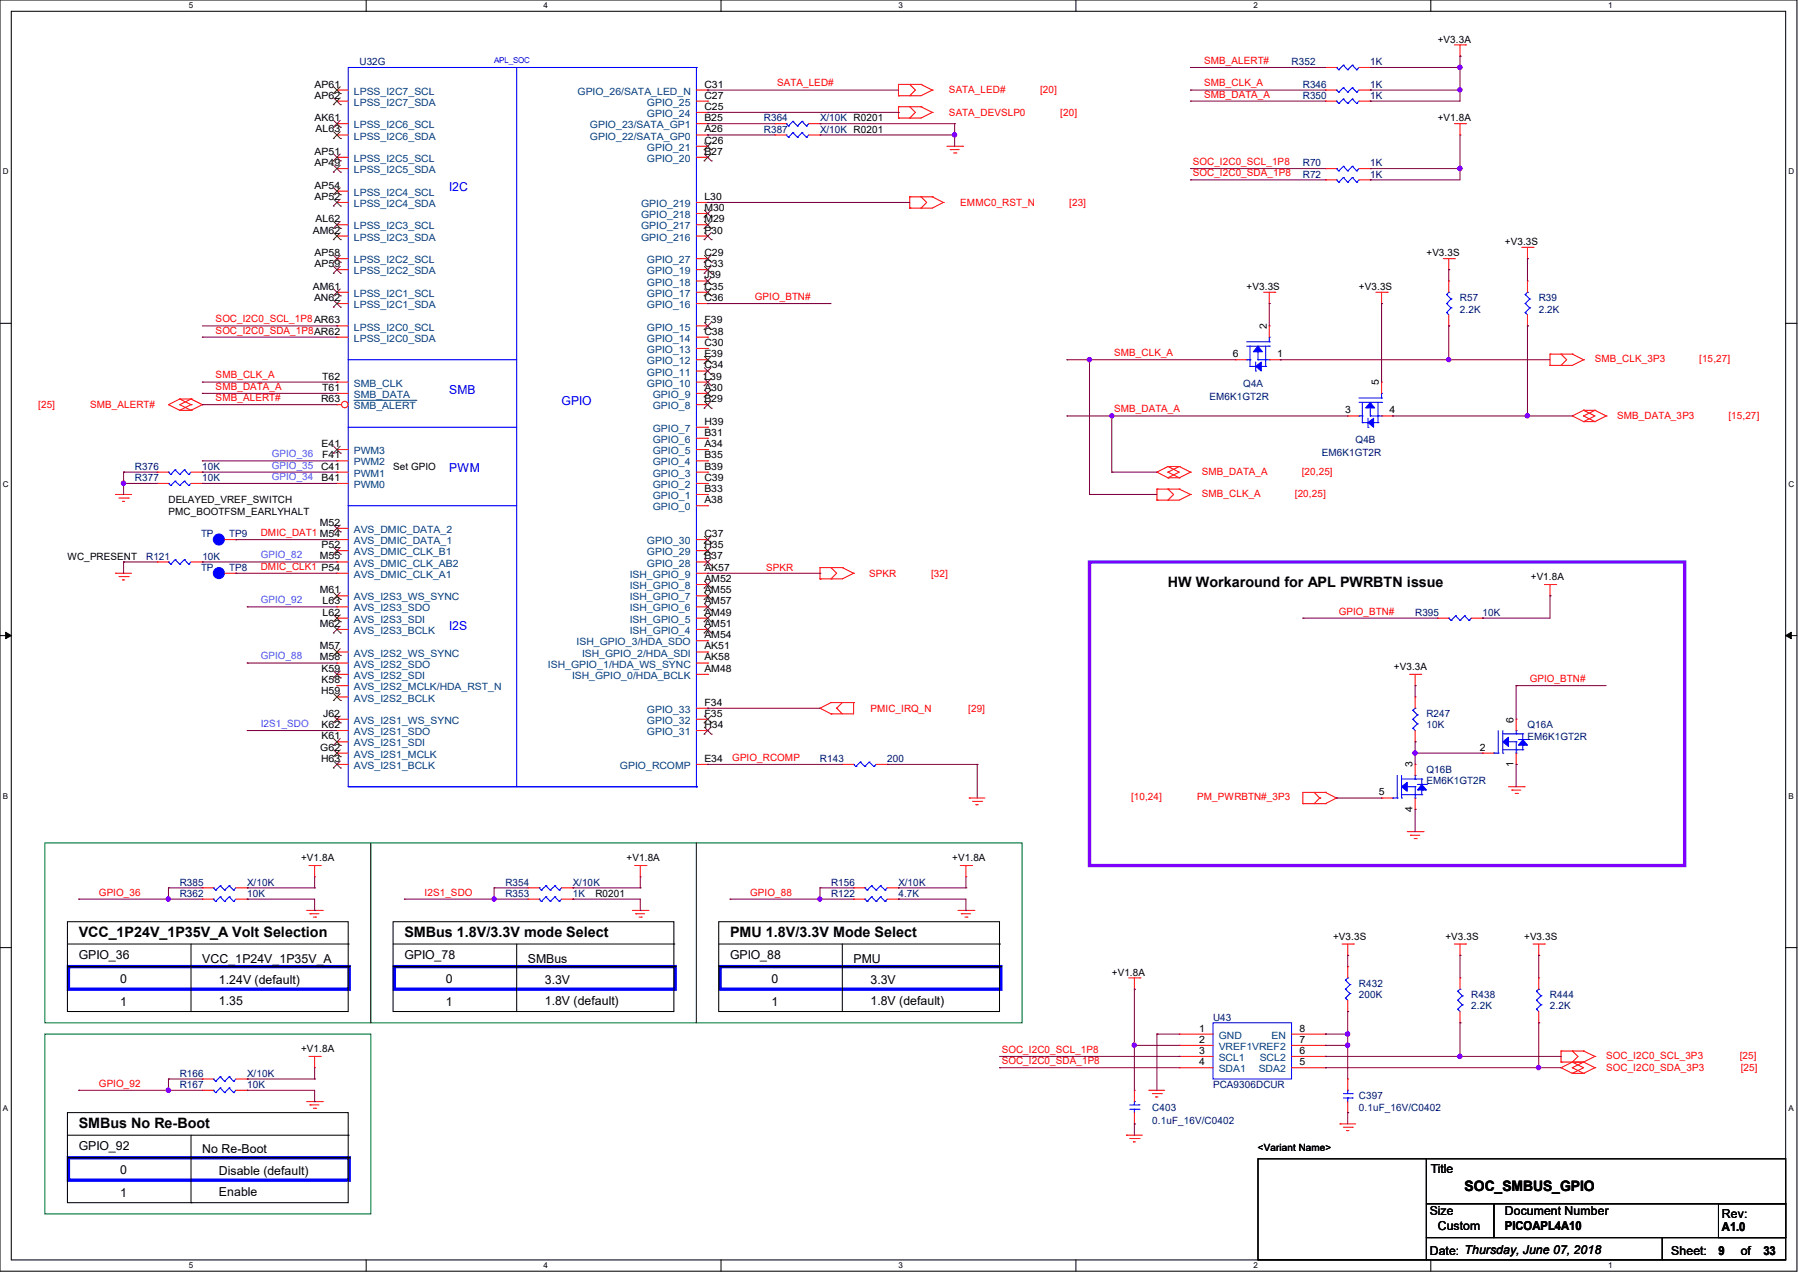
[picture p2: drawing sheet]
<svg xmlns="http://www.w3.org/2000/svg" width="297mm" height="210mm" viewBox="0 0 297 210" stroke-linecap="round" stroke-linejoin="round" font-family="sans-serif">
<defs><g id="words">
<g font-size="2.4">
<text x="192.8" y="96.8">HW Workaround for APL PWRBTN issue</text>
<text x="13" y="154.6">VCC_1P24V_1P35V_A Volt Selection</text>
<text x="66.8" y="154.6">SMBus 1.8V/3.3V mode Select</text>
<text x="120.5" y="154.6">PMU 1.8V/3.3V Mode Select</text>
<text x="13" y="186.1">SMBus No Re-Boot</text>
<text x="241.8" y="196.5">SOC_SMBUS_GPIO</text>
</g>
<g font-size="2" fill="#00f">
<text x="74.2" y="31.6">I2C</text>
<text x="74.2" y="64.9">SMB</text>
<text x="92.7" y="66.8">GPIO</text>
<text x="74.2" y="77.9">PWM</text>
<text x="74.2" y="103.9">I2S</text>
</g>
<g font-size="2">
<text x="13" y="158.2">GPIO_36</text>
<text x="33.4" y="158.8">VCC_1P24V_1P35V_A</text>
<text x="66.8" y="158.2">GPIO_78</text>
<text x="87.2" y="158.8">SMBus</text>
<text x="120.5" y="158.2">GPIO_88</text>
<text x="140.9" y="158.8">PMU</text>
<text x="19.9" y="166">1</text>
<text x="19.9" y="162.1">0</text>
<text x="36.2" y="165.8">1.35</text>
<text x="36.2" y="162.3">1.24V (default)</text>
<text x="73.6" y="166">1</text>
<text x="73.6" y="162.1">0</text>
<text x="90" y="165.8">1.8V (default)</text>
<text x="90" y="162.3">3.3V</text>
<text x="127.4" y="166">1</text>
<text x="127.4" y="162.1">0</text>
<text x="143.7" y="165.8">1.8V (default)</text>
<text x="143.7" y="162.3">3.3V</text>
<text x="13" y="189.7">GPIO_92</text>
<text x="33.4" y="190.3">No Re-Boot</text>
<text x="19.9" y="197.5">1</text>
<text x="19.9" y="193.6">0</text>
<text x="36.2" y="197.4">Enable</text>
<text x="36.2" y="193.8">Disable (default)</text>
<text x="236.2" y="193.5">Title</text>
<text x="236" y="200.5">Size</text>
<text x="237.4" y="202.9">Custom</text>
<text x="248.5" y="200.5">Document Number</text>
<text x="248.5" y="202.9">PICOAPL4A10</text>
<text x="284.3" y="200.9">Rev:</text>
<text x="284.3" y="203.1">A1.0</text>
<text x="236" y="207">Date: Thursday, June 07, 2018</text>
<text x="275.9" y="207">Sheet:</text>
<text x="283.7" y="207">9</text>
<text x="287.4" y="207">of</text>
<text x="291.1" y="207">33</text>
</g>
<g font-size="1.7" fill="#000080">
<text x="59.4" y="10.8">U32G</text>
<text x="213.2" y="10.8">R352</text>
<text x="226.2" y="10.8">1K</text>
<text x="215.1" y="16.3">R350</text>
<text x="215.1" y="14.5">R346</text>
<text x="226.2" y="16.3">1K</text>
<text x="226.2" y="14.5">1K</text>
<text x="126.1" y="20">R364</text>
<text x="126.1" y="21.9">R387</text>
<text x="135.4" y="20">X/10K R0201</text>
<text x="135.4" y="21.9">X/10K R0201</text>
<text x="215.1" y="27.4">R70</text>
<text x="215.1" y="29.3">R72</text>
<text x="226.2" y="27.4">1K</text>
<text x="226.2" y="29.3">1K</text>
<text x="241" y="49.7">R57</text>
<text x="241" y="51.6">2.2K</text>
<text x="254" y="49.7">R39</text>
<text x="254" y="51.6">2.2K</text>
<text x="199.7" y="66">EM6K1GT2R</text>
<text x="205.3" y="63.8">Q4A</text>
<text x="22.3" y="77.5">R376</text>
<text x="33.4" y="77.5">10K</text>
<text x="218.2" y="75.3">EM6K1GT2R</text>
<text x="223.8" y="73.1">Q4B</text>
<text x="22.3" y="79.4">R377</text>
<text x="33.4" y="79.4">10K</text>
<text x="33.2" y="88.6">TP</text>
<text x="37.8" y="88.6">TP9</text>
<text x="24.1" y="92.3">R121</text>
<text x="33.2" y="94.2">TP</text>
<text x="33.4" y="92.3">10K</text>
<text x="37.8" y="94.2">TP8</text>
<text x="233.6" y="101.6">R395</text>
<text x="244.8" y="101.6">10K</text>
<text x="235.5" y="118.3">R247</text>
<text x="135.4" y="125.7">R143</text>
<text x="146.5" y="125.7">200</text>
<text x="235.5" y="120.1">10K</text>
<text x="252.2" y="120.1">Q16A</text>
<text x="252.2" y="122">EM6K1GT2R</text>
<text x="235.5" y="127.6">Q16B</text>
<text x="235.5" y="129.4">EM6K1GT2R</text>
<text x="29.7" y="148">R362</text>
<text x="29.7" y="146.1">R385</text>
<text x="40.8" y="148">10K</text>
<text x="40.8" y="146.1">X/10K</text>
<text x="83.4" y="148">R353</text>
<text x="83.4" y="146.1">R354</text>
<text x="94.6" y="148">1K</text>
<text x="94.6" y="146.1">X/10K</text>
<text x="137.2" y="148">R122</text>
<text x="137.2" y="146.1">R156</text>
<text x="148.3" y="148">4.7K</text>
<text x="148.3" y="146.1">X/10K</text>
<text x="224.4" y="162.8">R432</text>
<text x="224.4" y="164.7">200K</text>
<text x="242.9" y="164.7">R438</text>
<text x="242.9" y="166.5">2.2K</text>
<text x="255.9" y="164.7">R444</text>
<text x="255.9" y="166.5">2.2K</text>
<text x="200.3" y="168.4">U43</text>
<text x="29.7" y="177.6">R166</text>
<text x="29.7" y="179.5">R167</text>
<text x="40.8" y="177.6">X/10K</text>
<text x="40.8" y="179.5">10K</text>
<text x="200.3" y="179.5">PCA9306DCUR</text>
<text x="190.2" y="183.2">C403</text>
<text x="190.2" y="185.4">0.1uF_16V/C0402</text>
<text x="224.4" y="181.4">C397</text>
<text x="224.4" y="183.2">0.1uF_16V/C0402</text>
</g>
<g font-size="1.7" fill="#f00">
<text x="198.8" y="10.5">SMB_ALERT#</text>
<text x="128.3" y="14.3">SATA_LED#</text>
<text x="156.7" y="15.4">SATA_LED#</text>
<text x="171.7" y="15.4">[20]</text>
<text x="198.8" y="14.3">SMB_CLK_A</text>
<text x="198.8" y="16.1">SMB_DATA_A</text>
<text x="156.7" y="19.1">SATA_DEVSLP0</text>
<text x="175" y="19.1">[20]</text>
<text x="196.9" y="27.2">SOC_I2C0_SCL_1P8</text>
<text x="196.9" y="29.1">SOC_I2C0_SDA_1P8</text>
<text x="158.5" y="34">EMMC0_RST_N</text>
<text x="176.5" y="34">[23]</text>
<text x="35.6" y="53.2">SOC_I2C0_SCL_1P8AR63</text>
<text x="124.6" y="49.5">GPIO_BTN#</text>
<text x="35.6" y="55">SOC_I2C0_SDA_1P8AR62</text>
<text x="183.9" y="58.8">SMB_CLK_A</text>
<text x="263.3" y="59.7">SMB_CLK_3P3</text>
<text x="280.5" y="59.7">[15,27]</text>
<text x="35.6" y="62.4">SMB_CLK_A</text>
<text x="35.6" y="64.3">SMB_DATA_A</text>
<text x="6.3" y="67.3">[25]</text>
<text x="14.9" y="67.3">SMB_ALERT#</text>
<text x="35.6" y="66.2">SMB_ALERT#</text>
<text x="183.9" y="68">SMB_DATA_A</text>
<text x="267" y="69.2">SMB_DATA_3P3</text>
<text x="285.4" y="69.2">[15,27]</text>
<text x="198.4" y="78.4">SMB_DATA_A</text>
<text x="198.4" y="82">SMB_CLK_A</text>
<text x="213.8" y="82">[20,25]</text>
<text x="214.9" y="78.4">[20,25]</text>
<text x="43.1" y="88.4">DMIC_DAT1 M54</text>
<text x="43.1" y="94">DMIC_CLK1 P54</text>
<text x="126.5" y="94.2">SPKR</text>
<text x="143.5" y="95.1">SPKR</text>
<text x="153.7" y="95.1">[32]</text>
<text x="221" y="101.4">GPIO_BTN#</text>
<text x="252.6" y="112.5">GPIO_BTN#</text>
<text x="143.7" y="117.4">PMIC_IRQ_N</text>
<text x="159.8" y="117.4">[29]</text>
<text x="120.9" y="125.5">GPIO_RCOMP</text>
<text x="186.7" y="132">[10,24]</text>
<text x="197.7" y="132">PM_PWRBTN#_3P3</text>
<text x="16.3" y="147.7">GPIO_36</text>
<text x="70.1" y="147.7">I2S1_SDO</text>
<text x="123.9" y="147.7">GPIO_88</text>
<text x="165.4" y="173.7">SOC_I2C0_SCL_1P8</text>
<text x="16.3" y="179.3">GPIO_92</text>
<text x="165.4" y="175.6">SOC_I2C0_SDA_1P8</text>
<text x="265.2" y="176.7">SOC_I2C0_SDA_3P3</text>
<text x="265.2" y="174.7">SOC_I2C0_SCL_3P3</text>
<text x="287.2" y="174.7">[25]</text>
<text x="287.4" y="176.7">[25]</text>
</g>
<g font-size="1.7">
<text x="237.4" y="7.1">+V3.3A</text>
<text x="51.9" y="14.4">AP61</text>
<text x="51.9" y="16.3">AP62</text>
<text x="116.3" y="14.4">C31</text>
<text x="116.3" y="16.3">C27</text>
<text x="51.9" y="20">AK61</text>
<text x="52.1" y="21.8">AL63</text>
<text x="116.3" y="18.1">C25</text>
<text x="116.3" y="20">B25</text>
<text x="116.3" y="21.8">A26</text>
<text x="116.3" y="23.7">C26</text>
<text x="237.4" y="20">+V1.8A</text>
<text x="51.9" y="27.4">AP49</text>
<text x="51.9" y="25.5">AP51</text>
<text x="116.3" y="25.5">B27</text>
<text x="51.9" y="33">AP52</text>
<text x="51.9" y="31.1">AP54</text>
<text x="116.3" y="33">L30</text>
<text x="116.3" y="34.8">M30</text>
<text x="51.6" y="38.5">AM62</text>
<text x="52.1" y="36.7">AL62</text>
<text x="116.3" y="36.7">M29</text>
<text x="116.3" y="38.5">P30</text>
<text x="248.5" y="40.4">+V3.3S</text>
<text x="51.6" y="47.8">AM61</text>
<text x="51.9" y="44.1">AP59</text>
<text x="51.9" y="42.2">AP58</text>
<text x="116.3" y="42.2">C29</text>
<text x="116.3" y="45.9">J39</text>
<text x="116.3" y="44.1">C33</text>
<text x="116.3" y="47.8">C35</text>
<text x="205.8" y="47.8">+V3.3S</text>
<text x="224.4" y="47.8">+V3.3S</text>
<text x="235.5" y="42.3">+V3.3S</text>
<text x="51.9" y="49.7">AN62</text>
<text x="116.3" y="49.7">C36</text>
<text x="116.3" y="53.3">F39</text>
<text x="116.3" y="55.2">C38</text>
<text x="116.3" y="57.1">C30</text>
<text x="116.3" y="58.9">E39</text>
<text x="203.5" y="58.9">6</text>
<text x="209.1" y="54.3" transform="rotate(-90 209.1 54.3)">2</text>
<text x="210.9" y="58.9">1</text>
<text x="53.2" y="64.5">T61</text>
<text x="53.2" y="62.6">T62</text>
<text x="116.3" y="64.5">A30</text>
<text x="116.3" y="60.8">C34</text>
<text x="116.3" y="62.6">L39</text>
<text x="227.7" y="63.6" transform="rotate(-90 227.7 63.6)">5</text>
<text x="53" y="66.3">R63</text>
<text x="116.3" y="66.3">B29</text>
<text x="116.3" y="70.1">H39</text>
<text x="116.3" y="71.9">B31</text>
<text x="222.1" y="68.2">3</text>
<text x="229.4" y="68.2">4</text>
<text x="53" y="77.5">C41</text>
<text x="53.1" y="73.7">E41</text>
<text x="53.2" y="75.6">F41</text>
<text x="64.9" y="77.5">Set GPIO</text>
<text x="116.3" y="73.7">A34</text>
<text x="116.3" y="75.6">B35</text>
<text x="116.3" y="77.5">B39</text>
<text x="27.8" y="83.1">DELAYED_VREF_SWITCH</text>
<text x="53.1" y="79.3">B41</text>
<text x="116.3" y="83">A38</text>
<text x="116.3" y="79.3">C39</text>
<text x="116.3" y="81.2">B33</text>
<text x="27.8" y="84.9">PMC_BOOTFSM_EARLYHALT</text>
<text x="52.8" y="86.7">M52</text>
<text x="116.3" y="88.6">C37</text>
<text x="11.1" y="92.3">WC_PRESENT</text>
<text x="52.8" y="92.3">M55</text>
<text x="53.1" y="90.4">P52</text>
<text x="116.3" y="94.1">AK57</text>
<text x="116.3" y="90.4">H35</text>
<text x="116.3" y="92.3">B37</text>
<text x="252.7" y="95.7">+V1.8A</text>
<text x="52.8" y="97.9">M61</text>
<text x="53.3" y="99.7">L63</text>
<text x="53.3" y="101.6">L62</text>
<text x="116.3" y="96">AM52</text>
<text x="116.3" y="97.9">AM55</text>
<text x="116.3" y="99.7">AM57</text>
<text x="116.3" y="101.6">AM49</text>
<text x="52.8" y="103.4">M62</text>
<text x="52.8" y="107.1">M57</text>
<text x="116.3" y="103.4">AM51</text>
<text x="116.3" y="105.3">AM54</text>
<text x="116.3" y="107.1">AK51</text>
<text x="52.8" y="109">M58</text>
<text x="53.1" y="110.8">K59</text>
<text x="53.1" y="112.7">K58</text>
<text x="116.3" y="109">AK58</text>
<text x="116.3" y="110.8">AM48</text>
<text x="230.1" y="110.5">+V3.3A</text>
<text x="53" y="114.6">H59</text>
<text x="53.4" y="118.2">J62</text>
<text x="116.3" y="116.4">F34</text>
<text x="116.3" y="118.2">F35</text>
<text x="249.9" y="119.2" transform="rotate(-90 249.9 119.2)">6</text>
<text x="52.9" y="123.8">G62</text>
<text x="53" y="125.7">H63</text>
<text x="53.1" y="120.1">K62</text>
<text x="53.1" y="122">K61</text>
<text x="116.3" y="120.1">H34</text>
<text x="116.3" y="125.7">E34</text>
<text x="244.3" y="123.8">2</text>
<text x="227.6" y="131.2">5</text>
<text x="233.2" y="126.6" transform="rotate(-90 233.2 126.6)">3</text>
<text x="249.9" y="126.5" transform="rotate(-90 249.9 126.5)">1</text>
<text x="233.2" y="133.9" transform="rotate(-90 233.2 133.9)">4</text>
<text x="49.7" y="142">+V1.8A</text>
<text x="103.5" y="142">+V1.8A</text>
<text x="157.2" y="142">+V1.8A</text>
<text x="98.3" y="148">R0201</text>
<text x="220.1" y="155">+V3.3S</text>
<text x="238.6" y="155">+V3.3S</text>
<text x="251.6" y="155">+V3.3S</text>
<text x="183.6" y="161">+V1.8A</text>
<text x="49.7" y="173.6">+V1.8A</text>
<text x="198" y="170.2">1</text>
<text x="198" y="172">2</text>
<text x="198" y="173.9">3</text>
<text x="214.5" y="173.9">6</text>
<text x="214.5" y="172">7</text>
<text x="214.5" y="170.2">8</text>
<text x="198" y="175.7">4</text>
<text x="214.5" y="175.7">5</text>
<text x="207.7" y="189.9">&lt;Variant Name&gt;</text>
</g>
<g font-size="1.7" fill="#004080">
<text x="58.4" y="15.6">LPSS_I2C7_SCL</text>
<text x="58.4" y="17.4">LPSS_I2C7_SDA</text>
<text x="95.3" y="15.6">GPIO_26/SATA_LED_N</text>
<text x="106.8" y="17.4">GPIO_25</text>
<text x="58.4" y="23">LPSS_I2C6_SDA</text>
<text x="58.4" y="21.2">LPSS_I2C6_SCL</text>
<text x="97.4" y="21.2">GPIO_23/SATA_GP1</text>
<text x="97.4" y="23">GPIO_22/SATA_GP0</text>
<text x="106.8" y="19.3">GPIO_24</text>
<text x="58.4" y="28.6">LPSS_I2C5_SDA</text>
<text x="58.4" y="26.7">LPSS_I2C5_SCL</text>
<text x="106.8" y="24.9">GPIO_21</text>
<text x="106.8" y="26.7">GPIO_20</text>
<text x="58.4" y="34.2">LPSS_I2C4_SDA</text>
<text x="58.4" y="32.3">LPSS_I2C4_SCL</text>
<text x="105.8" y="34.2">GPIO_219</text>
<text x="105.8" y="36">GPIO_218</text>
<text x="58.4" y="39.7">LPSS_I2C3_SDA</text>
<text x="58.4" y="37.8">LPSS_I2C3_SCL</text>
<text x="105.8" y="37.8">GPIO_217</text>
<text x="105.8" y="39.7">GPIO_216</text>
<text x="58.4" y="45.3">LPSS_I2C2_SDA</text>
<text x="58.4" y="43.4">LPSS_I2C2_SCL</text>
<text x="106.8" y="43.4">GPIO_27</text>
<text x="106.8" y="47.1">GPIO_18</text>
<text x="106.8" y="45.3">GPIO_19</text>
<text x="58.4" y="50.8">LPSS_I2C1_SDA</text>
<text x="58.4" y="49">LPSS_I2C1_SCL</text>
<text x="106.8" y="49">GPIO_17</text>
<text x="106.8" y="50.8">GPIO_16</text>
<text x="58.4" y="56.4">LPSS_I2C0_SDA</text>
<text x="58.4" y="54.5">LPSS_I2C0_SCL</text>
<text x="106.8" y="54.5">GPIO_15</text>
<text x="106.8" y="56.4">GPIO_14</text>
<text x="106.8" y="58.3">GPIO_13</text>
<text x="58.4" y="65.7">SMB_DATA</text>
<text x="58.4" y="63.8">SMB_CLK</text>
<text x="106.8" y="60.1">GPIO_12</text>
<text x="106.8" y="62">GPIO_11</text>
<text x="106.8" y="63.8">GPIO_10</text>
<text x="107.8" y="65.7">GPIO_9</text>
<text x="58.4" y="67.5">SMB_ALERT</text>
<text x="107.8" y="67.5">GPIO_8</text>
<text x="107.8" y="71.2">GPIO_7</text>
<text x="58.4" y="74.9">PWM3</text>
<text x="58.4" y="76.8">PWM2</text>
<text x="107.8" y="73.1">GPIO_6</text>
<text x="107.8" y="74.9">GPIO_5</text>
<text x="107.8" y="76.8">GPIO_4</text>
<text x="58.4" y="78.7">PWM1</text>
<text x="58.4" y="80.5">PWM0</text>
<text x="107.8" y="78.7">GPIO_3</text>
<text x="107.8" y="80.5">GPIO_2</text>
<text x="107.8" y="82.3">GPIO_1</text>
<text x="58.4" y="87.9">AVS_DMIC_DATA_2</text>
<text x="58.4" y="89.8">AVS_DMIC_DATA_1</text>
<text x="106.8" y="89.8">GPIO_30</text>
<text x="107.8" y="84.2">GPIO_0</text>
<text x="58.4" y="91.6">AVS_DMIC_CLK_B1</text>
<text x="58.4" y="93.5">AVS_DMIC_CLK_AB2</text>
<text x="58.4" y="95.3">AVS_DMIC_CLK_A1</text>
<text x="104" y="95.3">ISH_GPIO_9</text>
<text x="106.8" y="91.6">GPIO_29</text>
<text x="106.8" y="93.5">GPIO_28</text>
<text x="58.4" y="99.1">AVS_I2S3_WS_SYNC</text>
<text x="58.4" y="100.9">AVS_I2S3_SDO</text>
<text x="104" y="97.2">ISH_GPIO_8</text>
<text x="104" y="99.1">ISH_GPIO_7</text>
<text x="104" y="100.9">ISH_GPIO_6</text>
<text x="58.4" y="102.7">AVS_I2S3_SDI</text>
<text x="58.4" y="104.6">AVS_I2S3_BCLK</text>
<text x="95.2" y="106.5">ISH_GPIO_3/HDA_SDO</text>
<text x="104" y="102.7">ISH_GPIO_5</text>
<text x="104" y="104.6">ISH_GPIO_4</text>
<text x="58.4" y="108.3">AVS_I2S2_WS_SYNC</text>
<text x="58.4" y="110.2">AVS_I2S2_SDO</text>
<text x="58.4" y="112">AVS_I2S2_SDI</text>
<text x="58.4" y="113.9">AVS_I2S2_MCLK/HDA_RST_N</text>
<text x="90.5" y="110.2">ISH_GPIO_1/HDA_WS_SYNC</text>
<text x="94.4" y="112">ISH_GPIO_0/HDA_BCLK</text>
<text x="96.1" y="108.3">ISH_GPIO_2/HDA_SDI</text>
<text x="58.4" y="115.7">AVS_I2S2_BCLK</text>
<text x="58.4" y="119.4">AVS_I2S1_WS_SYNC</text>
<text x="106.8" y="117.6">GPIO_33</text>
<text x="106.8" y="119.4">GPIO_32</text>
<text x="58.4" y="121.3">AVS_I2S1_SDO</text>
<text x="58.4" y="123.1">AVS_I2S1_SDI</text>
<text x="58.4" y="125">AVS_I2S1_MCLK</text>
<text x="106.8" y="121.3">GPIO_31</text>
<text x="58.4" y="126.9">AVS_I2S1_BCLK</text>
<text x="102.4" y="126.9">GPIO_RCOMP</text>
<text x="201.2" y="171.4">GND</text>
<text x="201.2" y="173.2">VREF1VREF2</text>
<text x="209.9" y="171.4">EN</text>
<text x="201.2" y="175">SCL1</text>
<text x="201.2" y="176.9">SDA1</text>
<text x="207.8" y="176.9">SDA2</text>
<text x="208" y="175">SCL2</text>
</g>
<g font-size="1.7" fill="#0080ff">
<text x="44.9" y="77.3">GPIO_35</text>
<text x="44.9" y="75.4">GPIO_36</text>
<text x="44.9" y="79.2">GPIO_34</text>
<text x="43.1" y="92.1">GPIO_82</text>
<text x="43.1" y="99.5">GPIO_92</text>
<text x="43.1" y="108.8">GPIO_88</text>
<text x="43.1" y="119.9">I2S1_SDO</text>
</g>
<g font-size="1.3">
<text x="31.2" y="1.4">5</text>
<text x="89.7" y="1.4">4</text>
<text x="148.3" y="1.4">3</text>
<text x="206.9" y="1.4">2</text>
<text x="265.5" y="1.4">1</text>
<text x=".5" y="28.8">D</text>
<text x="295.3" y="28.8">D</text>
<text x=".5" y="80.3">C</text>
<text x="295.3" y="80.3">C</text>
<text x=".5" y="131.8">B</text>
<text x="295.3" y="131.8">B</text>
<text x=".5" y="183.3">A</text>
<text x="295.3" y="183.3">A</text>
<text x="31.2" y="209.3">5</text>
<text x="89.7" y="209.3">4</text>
<text x="148.3" y="209.3">3</text>
<text x="206.9" y="209.3">2</text>
<text x="265.5" y="209.3">1</text>
</g>
<text font-size="1.3" fill="#00f" x="81.6" y="10.5">APL_SOC</text>
</g></defs>
<path d="M0 0h296.7v209.7h-296.7zM1.9 1.9h292.9v206h-292.9z" fill="none" stroke="#000" stroke-width=".17"/>
<g fill="#fff">
<path d="M31.2 .2h.7v1.5h-.7z"/>
<path d="M31.2 208.1h.7v1.4h-.7z"/>
</g>
<path d="M60.5 0v1.9M60.5 207.9v1.8" fill="none" stroke="#000" stroke-width=".17"/>
<g fill="#fff">
<path d="M89.7 .2h.8v1.5h-.8z"/>
<path d="M89.7 208.1h.8v1.4h-.8z"/>
</g>
<path d="M119 0v1.9M119 207.9v1.8" fill="none" stroke="#000" stroke-width=".17"/>
<g fill="#fff">
<path d="M148.3 .2h.8v1.5h-.8z"/>
<path d="M148.3 208.1h.8v1.4h-.8z"/>
</g>
<path d="M177.6 0v1.9M177.6 207.9v1.8" fill="none" stroke="#000" stroke-width=".17"/>
<g fill="#fff">
<path d="M206.9 .2h.7v1.5h-.7z"/>
<path d="M206.9 208.1h.7v1.4h-.7z"/>
</g>
<path d="M236.2 0v1.9M236.2 207.9v1.8" fill="none" stroke="#000" stroke-width=".17"/>
<g fill="#fff">
<path d="M265.5 .2h.7v1.5h-.7z"/>
<path d="M265.5 208.1h.7v1.4h-.7z"/>
<path d="M.5 27.6h.9v1.5h-.9z"/>
<path d="M295.3 27.6h.9v1.5h-.9z"/>
<path d="M.5 79.1h.9v1.5h-.9z"/>
<path d="M295.3 79.1h.9v1.5h-.9z"/>
</g>
<path d="M0 53.3h1.9M294.8 53.3h1.9" fill="none" stroke="#000" stroke-width=".17"/>
<g fill="#fff">
<path d="M.5 130.6h.8v1.5h-.8z"/>
<path d="M295.3 130.6h.8v1.5h-.8z"/>
</g>
<path d="M0 104.9h1.9M294.8 104.9h1.9" fill="none" stroke="#000" stroke-width=".17"/>
<path d="M.9 104.3l1 .6-1 .5zM294.8 104.9l.9-.6v1.1z" fill="#000" stroke="#000" stroke-width=".17"/>
<g fill="#fff">
<path d="M.5 182.1h.8v1.5h-.8z"/>
<path d="M295.3 182.1h.8v1.5h-.8z"/>
</g>
<g fill="none" stroke="#000" stroke-width=".17">
<path d="M0 156.3h1.9M11.1 152.1h46.4v14.8h-46.4zM11.1 159.5h46.6M11.1 155.7h46.4M31.5 155.7v11.2M57.5 159.5h.1M57.5 155.7h.1M57.7 159.5h.1M64.9 152.1h46.4v14.8h-46.4zM64.9 159.5h46.6M64.9 155.7h46.4M85.3 155.7v11.2"/>
<path d="M111.3 159.5h.1M111.3 155.7h.1M111.5 159.5h.1M118.7 152.1h46.3v14.8h-46.3zM118.7 159.5h46.5M118.7 155.7h46.3M139.1 155.7v11.2M165 159.5h.1M165 155.7h.1M165.2 159.5h.1M294.8 156.3h1.9M31.5 166.9h.1"/>
<path d="M85.3 166.9h.1M139.1 166.9h.1M11.1 183.6h46.4v14.8h-46.4zM11.1 191h46.6M11.1 187.3h46.4M31.5 198.4h.1M31.5 187.3v11.1M57.5 191h.1M57.5 187.3h.1M57.7 191h.1M207.7 191.2h27.8v16.7h-27.8zM235.5 198.6h11.1v5.6h-11.1z"/>
<path d="M235.5 191.2h59.3v7.4h-59.3zM246.6 198.6h48.2v5.6h-48.2zM283.7 198.6h11.1v5.6h-11.1zM235.5 204.2h38.9v3.7h-38.9zM274.4 204.2h20.4v3.7h-20.4z"/>
</g>
<path d="M7.4 139.1h53.8v29.6h-53.8zM61.2 139.1h53.8v29.6h-53.8zM115 139.1h53.7v29.6h-53.7zM7.4 170.6h53.8v29.7h-53.8z" fill="none" stroke="#008000" stroke-width=".17"/>
<path d="M11.3 159.5h46.4v3.7h-46.4zM65.1 159.5h46.4v3.7h-46.4zM118.9 159.5h46.3v3.7h-46.3zM11.3 191h46.4v3.7h-46.4z" fill="none" stroke="#00f" stroke-width=".55"/>
<path d="M179.9 92.7h98.2v50.1h-98.2z" fill="none" stroke="#8000ff" stroke-width=".55"/>
<g fill="none" stroke="#f00" stroke-width=".17">
<path d="M148.3 15.8h.1M148.3 13.9h.1M148.3 19.5h.1M148.3 17.6h.1M148.3 13.9h3.8M148.3 13.9v1.9M148.3 17.6v1.9M148.3 17.6h3.8M150.2 15.8h.1M150.2 13.9h.1M150.2 19.5h.1M150.2 17.6h.1"/>
<path d="M150.2 13.9l.9 1-.9 .9M150.2 17.6l.9 .9-.9 1M152.1 13.9h.1M152.1 17.6h.1M152.1 13.9l1.8 1M152.1 17.6l1.8 .9M153.9 14.9h.1M153.9 18.5h.1M153.9 14.9l-1.8 .9h-3.8M153.9 18.5l-1.8 1h-3.8M218.8 11.1h.1M218.8 11.1h1.8"/>
<path d="M224.4 11.1h1.8M226.2 11.1h.1M240.1 7.4h1.9M241 9.3h.1M241 7.4v1.9M242 7.4h.1M150.2 34.3h.1M150.2 32.5h.1M150.2 32.5h3.7M150.2 32.5v1.8M152.1 34.3h.1M152.1 32.5h.1"/>
<path d="M152.1 32.5l.9 .9-.9 .9M153.9 32.5h.1M153.9 32.5l1.8 .9M155.7 33.4h.1M155.7 33.4l-1.8 .9h-3.7M156.3 24.1h2.6M156.9 24.7h.1M156.9 24.7h1.5M157.4 25.2h.4M157.8 25.2h.1M158.9 24.1h.1M240.1 20.4h1.9"/>
<path d="M241 22.3h.1M241 20.4v1.9M242 20.4h.1M208.6 48.2h1.9M209.5 50.1h.1M209.5 48.2v1.9M210.5 48.2h.1M227.2 48.2h1.8M228.1 50.1h.1M228.1 48.2v1.9M229 48.2h.1M238.3 42.7h1.8"/>
<path d="M239.2 44.5h.1M239.2 53.8h.1M239.2 46.4h.1M239.2 42.7v1.8M239.2 46.4v1.8M239.2 51.9v1.9M240.1 42.7h.1M251.2 40.8h1.9M252.2 42.7h.1M252.2 40.8v1.9M253.1 40.8h.1M255.9 58.4h.1"/>
<path d="M255.9 58.4v1.9M255.9 58.4h3.7M257.7 58.4h.1M257.7 58.4l1 1-1 .9M259.6 58.4h.1M259.6 58.4l1.9 1M261.5 59.4h.1M261.5 59.4l-1.9 .9h-3.7M26 77.9h.1M26 77.9h1.8M27.8 66.8h.1M27.8 66.8l1.9 .9"/>
<path d="M29.7 65.8h.1M29.7 67.7h.1M29.7 67.7h1.8M29.7 65.8h1.8M29.7 65.8l-1.9 1M29.7 65.8l1.8 1M31.5 67.7h.1M31.5 65.8h.1M31.5 66.8h.1M31.5 65.8l1.9 1M31.5 65.8l-1.8 1 1.8 .9M31.5 66.8l-1.8 .9"/>
<path d="M31.5 77.9h1.9M33.4 66.8h.1M33.4 77.9h.1M33.4 66.8l-1.9 .9M55.6 64.9h.1M55.6 63h.1M55.6 64.9h1.9M55.6 63h1.9M191 77.9h.1M191 77.9l1.8 .9M192.8 78.8h.1M192.8 77h.1"/>
<path d="M192.8 77.9h.1M192.8 77h1.9M192.8 78.8h1.9M192.8 77l-1.8 .9M192.8 77l1.9 .9-1.9 .9M192.8 77.9l1.9 .9M194.7 77h.1M194.7 78.8h.1M194.7 77l1.9 .9M194.7 77l-1.9 .9M196.6 77.9h.1M196.6 77.9l-1.9 .9"/>
<path d="M255.9 60.3h.1M257.7 60.3h.1M259.6 68.6h.1M259.6 68.6l1.9 1M261.5 69.6h.1M261.5 67.7h.1M261.5 68.6h.1M261.5 67.7h1.8M261.5 69.6h1.8M261.5 67.7l-1.9 .9M261.5 67.7l1.8 .9-1.8 1M261.5 68.6l1.8 1"/>
<path d="M263.3 67.7h.1M263.3 69.6h.1M263.3 67.7l1.9 .9M263.3 67.7l-1.8 .9M265.2 68.6h.1M265.2 68.6l-1.9 1M19.1 81.6h.1M19.1 94.6h.1M19.1 81.6h2.6M19.1 94.6h2.6M19.6 82.2h1.6M19.6 95.1h1.6"/>
<path d="M20.2 82.7h.1M20.2 95.7h.1M20.2 82.7h.4M20.2 95.7h.4M21.2 82.2h.1M21.2 95.1h.1M55.6 87.2h.1M55.6 89h.1M55.6 90.8h.1M55.6 92.7h.1M55.6 94.6h.1M55.6 98.3h.1"/>
<path d="M55.6 94.6h1.9M55.6 87.2h1.9M55.6 89h1.9M55.6 90.8h1.9M55.6 92.7h1.9M55.6 98.3h1.9M135.4 95.5h.1M135.4 93.6h.1M135.4 93.6h3.7M135.4 93.6v1.9M137.2 95.5h.1M137.2 93.6h.1"/>
<path d="M137.2 93.6l.9 1-.9 .9M139.1 93.6h.1M139.1 93.6l1.8 1M140.9 94.6h.1M140.9 94.6l-1.8 .9h-3.7M191 82.5h.1M191 80.7h.1M191 80.7h3.7M191 80.7v1.8M192.8 82.5h.1M192.8 80.7h.1M192.8 80.7l1 .9-1 .9"/>
<path d="M194.7 80.7h.1M194.7 80.7l1.9 .9M196.6 81.6h.1M196.6 81.6l-1.9 .9h-3.7M255 96.4h1.8M255.9 98.3h.1M255.9 96.4v1.9M256.8 96.4h.1M55.6 100.1h.1M55.6 102h.1M55.6 103.8h.1M55.6 107.6h.1"/>
<path d="M55.6 109.4h.1M55.6 111.3h.1M55.6 113.1h.1M55.6 115h.1M55.6 118.7h.1M55.6 111.3h1.9M55.6 100.1h1.9M55.6 102h1.9M55.6 103.8h1.9M55.6 107.6h1.9M55.6 109.4h1.9M55.6 113.1h1.9"/>
<path d="M55.6 115h1.9M55.6 118.7h1.9M135.4 116.8h.1M135.4 116.8l1.8 1M137.2 117.8h.1M137.2 115.9h.1M137.2 115.9h3.7M137.2 115.9l-1.8 .9M138.1 116.8h.1M138.1 116.8l1 1M139.1 115.9l-1 .9M140.9 115.9h.1"/>
<path d="M140.9 115.9v1.9h-3.7M232.7 111.3h1.9M233.6 113.1h.1M233.6 111.3v1.8M234.6 111.3h.1M250.3 118.7h.1M250.3 118.7v1.8M55.6 120.5h.1M55.6 122.4h.1M55.6 124.2h.1M55.6 126.1h.1M55.6 124.2h1.9"/>
<path d="M55.6 120.5h1.9M55.6 122.4h1.9M55.6 126.1h1.9M160 131.7h.1M160 131.7h2.6M160.6 132.2h1.5M161.1 132.8h.1M161.1 132.8h.4M162.1 132.2h.1M215.1 132.6h.1M215.1 132.6h3.7M217 130.7l.9 1"/>
<path d="M217.9 131.7h.1M217.9 131.7l-.9 .9M218.8 130.7h.1M218.8 132.6h.1M218.8 130.7h-3.7v1.9M218.8 130.7l1.8 1M220.6 131.7h.1M220.6 131.7l-1.8 .9M232.3 137.2h2.6M232.9 137.8h.1M232.9 137.8h1.5M233.5 138.3h.3"/>
<path d="M233.8 138.3h.1M234.9 137.2h.1M244.8 124.2h.1M244.8 124.2h1.8M249 129.8h2.6M249.6 130.3h.1M249.6 130.3h1.5M250.1 130.9h.4M250.3 126.1h.1M250.3 124.2v1.9M250.5 130.9h.1M251.6 129.8h.1"/>
<path d="M33.4 148.3h.1M33.4 148.3h1.8M38.9 148.3h1.9M40.8 148.3h.1M50.6 150.2h2.6M51 142.8h1.9M51.2 150.7h.1M51.2 150.7h1.5M51.7 151.3h.4M51.9 144.7h.1M51.9 142.8v1.9M52.1 151.3h.1"/>
<path d="M52.9 142.8h.1M53.2 150.2h.1M87.2 148.3h.1M87.2 148.3h1.8M92.7 148.3h1.9M94.6 148.3h.1M104.4 150.2h2.6M104.8 142.8h1.8M104.9 150.7h.1M104.9 150.7h1.5M105.5 151.3h.4M105.7 144.7h.1"/>
<path d="M105.7 142.8v1.9M105.9 151.3h.1M106.6 142.8h.1M107 150.2h.1M158.2 150.2h2.6M158.5 142.8h1.9M158.7 150.7h.1M158.7 150.7h1.5M159.3 151.3h.3M159.5 144.7h.1M159.5 142.8v1.9M159.6 151.3h.1"/>
<path d="M160.4 142.8h.1M160.8 150.2h.1M221.6 155.7h1.8M222.5 157.6h.1M222.5 155.7v1.9M223.4 155.7h.1M240.1 155.7h1.9M241 157.6h.1M241 155.7v1.9M242 155.7h.1M253.1 155.7h1.9M254 157.6h.1"/>
<path d="M254 155.7v1.9M255 155.7h.1M33.4 178h.1M33.4 178h1.8M38.9 178h1.9M40.8 178h.1M51 174.3h1.9M51.9 176.1h.1M51.9 174.3v1.8M52.9 174.3h.1M186.4 161.3h1.8M187.3 163.2h.1"/>
<path d="M187.3 161.3v1.9M188.2 161.3h.1M189.7 179.9h.1M189.7 179.9h2.6M257.7 176.1h.1M257.7 175.2h.1M257.7 173.4h.1M257.7 175.2h3.8M257.7 176.1l1.9 1M257.7 173.4h3.8M257.7 173.4v1.8M259.6 177.1h.1"/>
<path d="M259.6 175.2h.1M259.6 176.1h.1M259.6 173.4h.1M259.6 177.1h1.9M259.6 175.2l-1.9 .9M259.6 175.2l1.9 .9-1.9 1M259.6 176.1l1.9 1M259.6 173.4l.9 .9-.9 .9M261.5 175.2h.1M261.5 177.1h.1M261.5 173.4h.1M261.5 175.2l1.8 .9"/>
<path d="M261.5 173.4l1.8 .9M263.3 176.1h.1M263.3 174.3h.1M263.3 176.1l-1.8 1M263.3 174.3l-3.7 1.8M50.6 181.7h2.6M51.2 182.3h.1M51.2 182.3h1.5M51.7 182.8h.4M52.1 182.8h.1M53.2 181.7h.1M186 187.3h.1"/>
<path d="M186 187.3h2.6M186.5 187.8h1.5M187.1 188.4h.1M187.1 188.4h.4M188 187.8h.1M190.2 180.4h1.5M190.8 181h.1M190.8 181h.4M191.7 180.4h.1M221.2 185.4h.1M221.2 185.4h2.6M221.8 186h1.5"/>
<path d="M222.3 186.5h.1M222.3 186.5h.4M223.3 186h.1"/>
</g>
<g fill="none" stroke="#00f" stroke-width=".17">
<path d="M85.3 11.1v118.7M115 11.1h.1M115 11.1h-57.5v118.7M115 11.1v118.7M220.6 11.1h.1M220.6 11.1l.4 .4M221 11.5h.1M221.8 10.8h.1M221.8 10.8l-.8 .7M221.8 10.8l.7 .7M222.5 11.5h.1M223.3 10.8h.1"/>
<path d="M223.3 10.8l.7 .7M223.3 10.8l-.8 .7M224 11.5h.1M224.4 11.1l-.4 .4M57.5 59.4h.1M57.5 59.4h27.8M238.8 48.6h.1M238.8 51.6h.1M238.8 50.1h.1M238.8 48.6l.8 .7M238.8 51.6l.4 .3M238.8 50.1l.8 .7"/>
<path d="M239.2 48.2h.1M239.2 48.2l-.4 .4M239.6 50.8h.1M239.6 49.3h.1M239.6 50.8l-.8 .8M239.6 49.3l-.8 .8M27.8 77.9h.1M27.8 77.9l.4 .4M28.2 78.3h.1M28.9 77.5h.1M28.9 77.5l-.7 .8M28.9 77.5l.8 .8"/>
<path d="M29.7 78.3h.1M30.4 77.5h.1M30.4 77.5l.8 .8M30.4 77.5l-.7 .8M31.2 78.3h.1M31.5 77.9l-.3 .4M57.5 70.5h.1M57.5 70.5h27.8M57.5 83.4h.1M57.5 83.4h27.8M57.5 129.8h.1M57.5 129.8h57.5"/>
<path d="M85.3 129.8h.1M115 129.8h.1M246.6 124.2h.1M246.6 124.2h.8M247.4 124.2h.1M247.4 120.5v3.7M248.1 124.2h.1M248.1 120.5v3.7M248.1 121.1h3.3M248.1 123.7h3.3M249 122.4h1.3M250.3 121.1h.1"/>
<path d="M250.3 123.7h.1M250.3 122.4h.1M250.3 124.2h.1M250.3 120.5h.1M250.3 120.5v.6M250.3 122.4v1.8M250.7 122h1.5M251.4 123.7h.1M251.4 122.9h.1M251.4 121.1h.1M251.4 122h.1M251.4 121.1v.9"/>
<path d="M251.4 122.9v.8M252.2 122h.1M35.2 148.3h.1M35.2 148.3l.4 .4M35.6 148.7h.1M36.4 148h.1M36.4 148l-.8 .7M36.4 148l.7 .7M37.1 148.7h.1M37.8 148h.1M37.8 148l.8 .7M37.8 148l-.7 .7"/>
<path d="M38.6 148.7h.1M38.9 148.3l-.3 .4M89 148.3h.1M89 148.3l.4 .4M89.4 148.7h.1M90.1 148h.1M90.1 148l-.7 .7M90.1 148l.7 .7M90.8 148.7h.1M91.6 148h.1M91.6 148l.7 .7M91.6 148l-.8 .7"/>
<path d="M92.3 148.7h.1M92.7 148.3l-.4 .4M35.2 178h.1M35.2 178l.4 .4M35.6 178.4h.1M36.4 177.6h.1M36.4 177.6l-.8 .8M36.4 177.6l.7 .8M37.1 178.4h.1M37.8 177.6h.1M37.8 177.6l.8 .8M37.8 177.6l-.7 .8"/>
<path d="M38.6 178.4h.1M38.9 178l-.3 .4"/>
</g>
<g fill="#00f" stroke="#00f" stroke-width=".17">
<path d="M248.1 122.4l.9-.8v1.5z" fill-rule="evenodd"/>
<path d="M251.4 122l.8 .9h-1.5z" fill-rule="evenodd"/>
</g>
<g fill="none" stroke="#804000" stroke-width=".17">
<path d="M55 87.8h.1M55 91.4h.1M55 98.9h.1M55.1 86.6l1.1 1.2M55.1 90.3l1.1 1.1M55.1 97.7l1.1 1.2M56.2 86.6l-1.2 1.2M56.2 90.3l-1.2 1.1M56.2 97.7l-1.2 1.2M56.2 87.8h.1M56.2 91.4h.1M56.2 98.9h.1"/>
<path d="M55 102.6h.1M55 104.4h.1M55 108.2h.1M55 111.8h.1M55 115.6h.1M55 119.3h.1M55.1 101.4l1.1 1.2M55.1 103.3l1.1 1.1M55.1 107l1.1 1.2M55.1 110.7l1.1 1.1M55.1 114.4l1.1 1.2M55.1 118.1l1.1 1.2"/>
<path d="M56.2 101.4l-1.2 1.2M56.2 103.3l-1.2 1.1M56.2 107l-1.2 1.2M56.2 110.7l-1.2 1.1M56.2 114.4l-1.2 1.2M56.2 118.1l-1.2 1.2M56.2 102.6h.1M56.2 104.4h.1M56.2 108.2h.1M56.2 111.8h.1M56.2 115.6h.1M56.2 119.3h.1"/>
<path d="M55 123h.1M55 124.8h.1M55 126.7h.1M55.1 121.8l1.1 1.2M55.1 123.7l1.1 1.1M55.1 125.6l1.1 1.1M56.2 121.8l-1.2 1.2M56.2 123.7l-1.2 1.1M56.2 125.6l-1.2 1.1M56.2 123h.1M56.2 124.8h.1M56.2 126.7h.1"/>
</g>
<circle cx="56.9" cy="66.7" r=".53" fill="#fff" stroke="#f00" stroke-width=".17"/>
<g fill="none" stroke="#f00" stroke-width=".17">
<path d="M55.6 14.9h.1M55.6 16.7h.1M55.6 14.9h1.9M55.6 16.7h1.9M115 14.9h1.8M115 16.7h1.8M115 18.5h1.8M116.8 14.9h.1M116.8 16.7h.1M116.8 18.5h.1M218.8 16.7h.1M218.8 14.9h.1"/>
<path d="M218.8 14.9h1.8M218.8 16.7h1.8M224.4 14.9h1.8M224.4 16.7h1.8M226.2 16.7h.1M226.2 14.9h.1M55.6 22.3h.1M55.6 20.4h.1M55.6 27.8h.1M55.6 26h.1M55.6 33.4h.1M55.6 31.5h.1"/>
<path d="M55.6 38.9h.1M55.6 37.1h.1M55.6 22.3h1.9M55.6 20.4h1.9M55.6 27.8h1.9M55.6 26h1.9M55.6 33.4h1.9M55.6 31.5h1.9M55.6 38.9h1.9M55.6 37.1h1.9M115 22.3h1.8M115 20.4h1.8"/>
<path d="M115 26h1.8M115 33.4h1.8M115 38.9h1.8M115 37.1h1.8M115 24.1h1.8M115 35.2h1.8M116.8 20.4h.1M116.8 22.3h.1M116.8 24.1h.1M116.8 26h.1M116.8 33.4h.1M116.8 35.2h.1"/>
<path d="M116.8 37.1h.1M116.8 38.9h.1M127.9 20.4h.1M127.9 22.3h.1M127.9 22.3h1.9M127.9 20.4h1.9M133.5 22.3h1.9M133.5 20.4h1.9M135.4 20.4h.1M135.4 22.3h.1M218.8 27.8h.1M218.8 29.7h.1"/>
<path d="M218.8 27.8h1.8M218.8 29.7h1.8M224.4 27.8h1.8M224.4 29.7h1.8M226.2 27.8h.1M226.2 29.7h.1M55.6 44.5h.1M55.6 42.7h.1M55.6 50.1h.1M55.6 48.2h.1M55.6 55.6h.1M55.6 53.8h.1"/>
<path d="M55.6 44.5h1.9M55.6 42.7h1.9M55.6 50.1h1.9M55.6 48.2h1.9M55.6 55.6h1.9M55.6 53.8h1.9M115 44.5h1.8M115 42.7h1.8M115 50.1h1.8M115 48.2h1.8M115 55.6h1.8M115 53.8h1.8"/>
<path d="M115 46.4h1.8M115 57.5h1.8M115 59.4h1.8M116.8 42.7h.1M116.8 46.4h.1M116.8 44.5h.1M116.8 48.2h.1M116.8 50.1h.1M116.8 53.8h.1M116.8 55.6h.1M116.8 57.5h.1M116.8 59.4h.1"/>
<path d="M204 59.4h.1M204 59.4h1.8M209.5 53.8h.1M209.5 59.4h1.9M209.5 53.8v1.8M211.4 59.4h.1M252.2 53.8h.1M252.2 46.4h.1M252.2 46.4v1.8M252.2 51.9v1.9M26 79.8h.1M26 79.8h1.8"/>
<path d="M31.5 79.8h1.9M33.4 79.8h.1M55.6 66.8h.1M55.6 74.2h.1M55.6 76h.1M55.6 77.9h.1M55.6 79.8h.1M55.6 66.8h.8M55.6 74.2h1.9M55.6 76h1.9M55.6 77.9h1.9M55.6 79.8h1.9"/>
<path d="M115 66.8h1.8M115 74.2h1.8M115 76h1.8M115 77.9h1.8M115 79.8h1.8M115 64.9h1.8M115 61.2h1.8M115 63h1.8M115 70.5h1.8M115 72.3h1.8M116.8 64.9h.1M116.8 61.2h.1"/>
<path d="M116.8 63h.1M116.8 66.8h.1M116.8 70.5h.1M116.8 72.3h.1M116.8 74.2h.1M116.8 76h.1M116.8 77.9h.1M116.8 79.8h.1M222.5 68.6h.1M222.5 68.6h1.9M228.1 63h.1M228.1 63v1.9"/>
<path d="M228.1 68.6h1.8M229.9 68.6h.1M26 92.7h.1M26 92.7h1.8M31.5 92.7h1.9M33.4 92.7h.1M37.1 94.6h1.8M37.1 89h1.8M38.9 89h.1M38.9 94.6h.1M115 94.6h1.8M115 96.4h1.8"/>
<path d="M115 98.3h1.8M115 89h1.8M115 90.8h1.8M115 92.7h1.8M115 83.4h1.8M115 81.6h1.8M116.8 94.6h.1M116.8 96.4h.1M116.8 98.3h.1M116.8 89h.1M116.8 90.8h.1M116.8 92.7h.1"/>
<path d="M116.8 83.4h.1M116.8 81.6h.1M115 100.1h1.8M115 102h1.8M115 103.8h1.8M115 105.7h1.8M115 107.6h1.8M115 109.4h1.8M115 111.3h1.8M115 116.8h1.8M115 118.7h1.8M116.8 100.1h.1"/>
<path d="M116.8 102h.1M116.8 103.8h.1M116.8 105.7h.1M116.8 107.6h.1M116.8 109.4h.1M116.8 111.3h.1M116.8 116.8h.1M116.8 118.7h.1M233.6 115h.1M233.6 115v1.8M237.4 102h.1M237.4 102h1.8"/>
<path d="M242.9 102h1.9M244.8 102h.1M115 120.5h1.8M115 126.1h1.8M116.8 120.5h.1M116.8 126.1h.1M139.1 126.1h.1M139.1 126.1h1.8M144.7 126.1h1.8M146.5 126.1h.1M228.1 131.7h.1M228.1 131.7h1.8"/>
<path d="M233.6 126.1h.1M233.6 133.5h.1M233.6 122.4h.1M233.6 120.5v1.9M233.6 126.1v1.8M233.6 131.7v1.8M33.4 146.5h.1M33.4 146.5h1.8M38.9 146.5h1.9M40.8 146.5h.1M87.2 146.5h.1M87.2 146.5h1.8"/>
<path d="M92.7 146.5h1.9M94.6 146.5h.1M140.9 148.3h.1M140.9 146.5h.1M140.9 148.3h1.9M140.9 146.5h1.9M146.5 148.3h1.8M146.5 146.5h1.8M148.3 148.3h.1M148.3 146.5h.1M222.5 159.5h.1M222.5 159.5v1.8"/>
<path d="M33.4 179.9h.1M33.4 179.9h1.8M38.9 179.9h1.9M40.8 179.9h.1M187.3 179.9h.1M187.3 179.9v1.8M194.7 170.6h.1M194.7 172.5h.1M194.7 174.3h.1M194.7 176.1h.1M194.7 170.6h5.6M194.7 172.5h5.6"/>
<path d="M194.7 174.3h5.6M194.7 176.1h5.6M213.2 170.6h5.6M213.2 172.5h5.6M213.2 174.3h5.6M213.2 176.1h5.6M218.8 176.1h.1M218.8 174.3h.1M218.8 172.5h.1M218.8 170.6h.1M222.5 178h.1M222.5 166.9h.1"/>
<path d="M222.5 165v1.9M222.5 178v1.9M241 168.7h.1M241 161.3h.1M241 161.3v1.9M241 166.9v1.8M254 168.7h.1M254 161.3h.1M254 161.3v1.9M254 166.9v1.8M187.3 185.4h.1M187.3 183.6v1.8"/>
<path d="M222.5 183.6h.1M222.5 181.7v1.9"/>
</g>
<path d="M58.4 66h10.3M68.7 66h.1" fill="none" stroke="#004080" stroke-width=".17"/>
<g fill="none" stroke="#804000" stroke-width=".17">
<path d="M55 15.5h.1M55 17.3h.1M55.1 14.3l1.1 1.2M55.1 19.9l1.1 1.1M55.1 16.1l1.1 1.2M56.2 14.3l-1.2 1.2M56.2 19.9l-1.2 1.1M56.2 16.1l-1.2 1.2M56.2 15.5h.1M56.2 17.3h.1M55 22.9h.1M55 21h.1"/>
<path d="M55 28.4h.1M55 26.5h.1M55 34h.1M55 32.1h.1M55 39.5h.1M55 37.7h.1M55.1 21.7l1.1 1.2M55.1 27.3l1.1 1.1M55.1 25.4l1.1 1.1M55.1 32.9l1.1 1.1M55.1 31l1.1 1.1M55.1 38.4l1.1 1.1"/>
<path d="M55.1 36.5l1.1 1.2M56.2 21.7l-1.2 1.2M56.2 27.3l-1.2 1.1M56.2 25.4l-1.2 1.1M56.2 32.9l-1.2 1.1M56.2 31l-1.2 1.1M56.2 38.4l-1.2 1.1M56.2 36.5l-1.2 1.2M56.2 22.9h.1M56.2 21h.1M56.2 28.4h.1M56.2 26.5h.1"/>
<path d="M56.2 34h.1M56.2 32.1h.1M56.2 39.5h.1M56.2 37.7h.1M116.2 24.7h.1M116.2 26.5h.1M116.2 35.8h.1M116.2 37.7h.1M116.2 39.5h.1M116.3 23.6l1.1 1.1M116.3 25.4l1.1 1.1M116.3 34.7l1.1 1.1"/>
<path d="M116.3 36.5l1.1 1.2M116.3 38.4l1.1 1.1M117.4 23.6l-1.2 1.1M117.4 25.4l-1.2 1.1M117.4 34.7l-1.2 1.1M117.4 36.5l-1.2 1.2M117.4 38.4l-1.2 1.1M117.4 24.7h.1M117.4 26.5h.1M117.4 35.8h.1M117.4 37.7h.1M117.4 39.5h.1"/>
<path d="M55 45.1h.1M55 43.3h.1M55 50.7h.1M55 48.8h.1M55.1 43.9l1.1 1.2M55.1 42.1l1.1 1.2M55.1 49.5l1.1 1.2M55.1 47.7l1.1 1.1M56.2 43.9l-1.2 1.2M56.2 42.1l-1.2 1.2M56.2 49.5l-1.2 1.2M56.2 47.7l-1.2 1.1"/>
<path d="M56.2 45.1h.1M56.2 43.3h.1M56.2 50.7h.1M56.2 48.8h.1M116.2 43.3h.1M116.2 46.9h.1M116.2 45.1h.1M116.2 48.8h.1M116.2 54.4h.1M116.2 59.9h.1M116.3 42.1l1.1 1.2M116.3 45.8l1.1 1.1"/>
<path d="M116.3 43.9l1.1 1.2M116.3 47.7l1.1 1.1M116.3 53.2l1.1 1.2M116.3 58.8l1.1 1.1M117.4 42.1l-1.2 1.2M117.4 45.8l-1.2 1.1M117.4 43.9l-1.2 1.2M117.4 47.7l-1.2 1.1M117.4 53.2l-1.2 1.2M117.4 58.8l-1.2 1.1M117.4 43.3h.1M117.4 46.9h.1"/>
<path d="M117.4 45.1h.1M117.4 48.8h.1M117.4 54.4h.1M117.4 59.9h.1M55 74.8h.1M55.1 73.6l1.1 1.2M56.2 73.6l-1.2 1.2M56.2 74.8h.1M116.2 65.5h.1M116.2 61.8h.1M116.2 63.6h.1M116.2 67.4h.1"/>
<path d="M116.3 64.3l1.1 1.2M116.3 60.7l1.1 1.1M116.3 62.5l1.1 1.1M116.3 66.2l1.1 1.2M117.4 64.3l-1.2 1.2M117.4 60.7l-1.2 1.1M117.4 62.5l-1.2 1.1M117.4 66.2l-1.2 1.2M117.4 65.5h.1M117.4 61.8h.1M117.4 63.6h.1M117.4 67.4h.1"/>
<path d="M116.2 97h.1M116.2 98.9h.1M116.2 89.6h.1M116.2 91.4h.1M116.2 93.3h.1M116.3 95.9l1.1 1.1M116.3 97.7l1.1 1.2M116.3 99.6l1.1 1.1M116.3 88.5l1.1 1.1M116.3 90.3l1.1 1.1M116.3 92.2l1.1 1.1M117.4 95.9l-1.2 1.1"/>
<path d="M117.4 97.7l-1.2 1.2M117.4 99.6l-1.2 1.1M117.4 88.5l-1.2 1.1M117.4 90.3l-1.2 1.1M117.4 92.2l-1.2 1.1M117.4 97h.1M117.4 98.9h.1M117.4 89.6h.1M117.4 91.4h.1M117.4 93.3h.1M116.2 100.7h.1M116.2 102.6h.1"/>
<path d="M116.2 104.4h.1M116.2 119.3h.1M116.3 101.4l1.1 1.2M116.3 103.3l1.1 1.1M116.3 118.1l1.1 1.2M116.3 120l1.1 1.1M117.4 101.4l-1.2 1.2M117.4 103.3l-1.2 1.1M117.4 118.1l-1.2 1.2M117.4 120l-1.2 1.1M117.4 100.7h.1M117.4 102.6h.1"/>
<path d="M117.4 104.4h.1M117.4 119.3h.1M116.2 121.1h.1M117.4 121.1h.1"/>
</g>
<g fill="none" stroke="#00f" stroke-width=".17">
<path d="M220.6 16.7h.1M220.6 14.9h.1M220.6 16.7l.4 .4M220.6 14.9l.4 .3M221 17.1h.1M221 15.2h.1M221.8 16.3h.1M221.8 14.5h.1M221.8 16.3l-.8 .8M221.8 16.3l.7 .8M221.8 14.5l-.8 .7M221.8 14.5l.7 .7"/>
<path d="M222.5 17.1h.1M222.5 15.2h.1M223.3 16.3h.1M223.3 14.5h.1M223.3 16.3l.7 .8M223.3 16.3l-.8 .8M223.3 14.5l.7 .7M223.3 14.5l-.8 .7M224 17.1h.1M224 15.2h.1M224.4 16.7l-.4 .4M224.4 14.9l-.4 .3"/>
<path d="M129.8 20.4h.1M129.8 22.3h.1M129.8 20.4l.4 .4M129.8 22.3l.4 .3M130.2 20.8h.1M130.2 22.6h.1M130.9 20h.1M130.9 21.9h.1M130.9 20l-.7 .8M130.9 20l.8 .8M130.9 21.9l-.7 .7M130.9 21.9l.8 .7"/>
<path d="M131.7 20.8h.1M131.7 22.6h.1M132.4 20h.1M132.4 21.9h.1M132.4 20l.7 .8M132.4 20l-.7 .8M132.4 21.9l.7 .7M132.4 21.9l-.7 .7M133.1 20.8h.1M133.1 22.6h.1M133.5 20.4l-.4 .4M133.5 22.3l-.4 .3"/>
<path d="M220.6 27.8h.1M220.6 29.7h.1M220.6 27.8l.4 .4M220.6 29.7l.4 .4M221 28.2h.1M221 30.1h.1M221.8 27.4h.1M221.8 29.3h.1M221.8 27.4l-.8 .8M221.8 27.4l.7 .8M221.8 29.3l-.8 .8M221.8 29.3l.7 .8"/>
<path d="M222.5 28.2h.1M222.5 30.1h.1M223.3 27.4h.1M223.3 29.3h.1M223.3 27.4l.7 .8M223.3 27.4l-.8 .8M223.3 29.3l.7 .8M223.3 29.3l-.8 .8M224 28.2h.1M224 30.1h.1M224.4 27.8l-.4 .4M224.4 29.7l-.4 .4"/>
<path d="M205.8 59.4h.1M205.8 57.1h3.7M205.8 56.4h3.7M205.8 59.4h.6M206.4 59.4h.1M206.4 57.1v3.4M207.3 59.7v1.5M207.7 59.4h.1M207.7 58v1.4M207.7 59.4h1.8M209 59.4h.1M209 57.1v3.4"/>
<path d="M209.5 57.1h.1M209.5 56.4h.1M209.5 55.6h.1M209.5 59.4h.1M209.5 55.6v.8M251.8 48.6h.1M251.8 51.6h.1M251.8 50.1h.1M251.8 48.6l.8 .7M251.8 51.6l.4 .3M251.8 50.1l.8 .7M252.2 48.2h.1"/>
<path d="M252.2 48.2l-.4 .4M252.6 50.8h.1M252.6 49.3h.1M252.6 50.8l-.8 .8M252.6 49.3l-.8 .8M27.8 79.8h.1M27.8 79.8l.4 .3M28.9 79.4h.1M28.9 79.4l-.7 .7M28.9 79.4l.8 .7M30.4 79.4h.1M30.4 79.4l.8 .7"/>
<path d="M30.4 79.4l-.7 .7M31.5 79.8l-.3 .3M206.4 60.5h.1M206.4 60.5h.9M207.3 60.5h.1M207.3 61.2h.1M208.2 60.5h.1M208.2 60.5h.8M209 60.5h.1M224.4 68.6h.1M224.4 66.4h3.7M224.4 65.7h3.7"/>
<path d="M224.4 68.6h.5M224.9 68.6h.1M224.9 69.7h.1M224.9 66.4v3.3M224.9 69.7h.9M225.8 69.7h.1M225.8 70.5h.1M225.8 69v1.5M226.2 68.6h.1M226.2 67.3v1.3M226.2 68.6h1.9M226.8 69.7h.1"/>
<path d="M226.8 69.7h.7M227.5 68.6h.1M227.5 69.7h.1M227.5 66.4v3.3M228.1 66.4h.1M228.1 65.7h.1M228.1 64.9h.1M228.1 68.6h.1M228.1 64.9v.8M27.8 92.7h.1M27.8 92.7l.4 .4M28.2 80.1h.1"/>
<path d="M28.2 93.1h.1M28.9 92.3h.1M28.9 92.3l-.7 .8M28.9 92.3l.8 .8M29.7 80.1h.1M29.7 93.1h.1M30.4 92.3h.1M30.4 92.3l.8 .8M30.4 92.3l-.7 .8M31.2 80.1h.1M31.2 93.1h.1M31.5 92.7l-.3 .4"/>
<path d="M233.3 117.2h.1M233.3 118.7h.1M233.3 117.2l.7 .7M233.3 118.7l.7 .7M233.6 116.8h.1M233.6 116.8l-.3 .4M234 119.4h.1M234 117.9h.1M234 119.4l-.7 .7M234 117.9l-.7 .8M239.2 102h.1M239.2 102l.4 .4"/>
<path d="M239.6 102.4h.1M240.3 101.6h.1M240.3 101.6l-.7 .8M240.3 101.6l.7 .8M241 102.4h.1M241.8 101.6h.1M241.8 101.6l.7 .8M241.8 101.6l-.8 .8M242.5 102.4h.1M242.9 102l-.4 .4M140.9 126.1h.1M140.9 126.1l.4 .3"/>
<path d="M141.3 126.4h.1M142 125.7h.1M142 125.7l-.7 .7M142 125.7l.8 .7M142.8 126.4h.1M143.5 125.7h.1M143.5 125.7l.8 .7M143.5 125.7l-.7 .7M144.3 126.4h.1M144.7 126.1l-.4 .3M229.9 131.7h.1M229.9 131.7h.8"/>
<path d="M230.7 131.7h.1M230.7 127.9v3.8M231.4 131.7h.1M231.4 127.9v3.8M231.4 128.5h3.3M231.4 131.1h3.3M232.3 129.8h1.3M233.3 120.1h.1M233.3 120.1l.3 .4M233.6 128.5h.1M233.6 131.1h.1M233.6 129.8h.1"/>
<path d="M233.6 131.7h.1M233.6 127.9h.1M233.6 127.9v.6M233.6 129.8v1.9M234 129.4h1.5M234.7 131.1h.1M234.7 130.3h.1M234.7 128.5h.1M234.7 129.4h.1M234.7 128.5v.9M234.7 130.3v.8M235.5 129.4h.1"/>
<path d="M35.2 146.5h.1M35.2 146.5l.4 .4M35.6 146.9h.1M36.4 146.1h.1M36.4 146.1l-.8 .8M36.4 146.1l.7 .8M37.1 146.9h.1M37.8 146.1h.1M37.8 146.1l.8 .8M37.8 146.1l-.7 .8M38.6 146.9h.1M38.9 146.5l-.3 .4"/>
<path d="M89 146.5h.1M89 146.5l.4 .4M89.4 146.9h.1M90.1 146.1h.1M90.1 146.1l-.7 .8M90.1 146.1l.7 .8M90.8 146.9h.1M91.6 146.1h.1M91.6 146.1l.7 .8M91.6 146.1l-.8 .8M92.3 146.9h.1M92.7 146.5l-.4 .4"/>
<path d="M142.8 148.3h.1M142.8 146.5h.1M142.8 148.3l.4 .4M142.8 146.5l.4 .4M143.2 148.7h.1M143.2 146.9h.1M143.9 148h.1M143.9 146.1h.1M143.9 148l-.7 .7M143.9 148l.8 .7M143.9 146.1l-.7 .8M143.9 146.1l.8 .8"/>
<path d="M144.7 148.7h.1M144.7 146.9h.1M145.4 148h.1M145.4 146.1h.1M145.4 148l.7 .7M145.4 148l-.7 .7M145.4 146.1l.7 .8M145.4 146.1l-.7 .8M146.1 148.7h.1M146.1 146.9h.1M146.5 148.3l-.4 .4M146.5 146.5l-.4 .4"/>
<path d="M35.2 179.9h.1M35.2 179.9l.4 .4M36.4 179.5h.1M36.4 179.5l-.8 .8M36.4 179.5l.7 .8M37.8 179.5h.1M37.8 179.5l.8 .8M37.8 179.5l-.7 .8M38.9 179.9l-.3 .4M200.3 168.7h12.9v9.3h-12.9zM222.1 161.7h.1M222.1 164.7h.1"/>
<path d="M222.1 163.2h.1M222.1 161.7l.8 .7M222.1 164.7l.4 .3M222.1 163.2l.8 .7M222.5 179.9h.1M222.5 161.3h.1M222.5 179.9v.5M222.5 161.3l-.4 .4M222.9 163.9h.1M222.9 162.4h.1M222.9 163.9l-.8 .8M222.9 162.4l-.8 .8"/>
<path d="M240.7 163.5h.1M240.7 166.5h.1M240.7 165h.1M240.7 163.5l.7 .8M240.7 166.5l.3 .4M240.7 165l.7 .8M241 163.2h.1M241 163.2l-.3 .3M241.4 165.8h.1M241.4 164.3h.1M241.4 165.8l-.7 .7M241.4 164.3l-.7 .7"/>
<path d="M253.7 163.5h.1M253.7 166.5h.1M253.7 165h.1M253.7 163.5l.7 .8M253.7 166.5l.3 .4M253.7 165l.7 .8M254 163.2h.1M254 163.2l-.3 .3M254.4 165.8h.1M254.4 164.3h.1M254.4 165.8l-.7 .7M254.4 164.3l-.7 .7"/>
<path d="M35.6 180.3h.1M37.1 180.3h.1M38.6 180.3h.1M186.5 182.3h1.5M186.5 183h1.5M187.3 181.7h.1M187.3 183h.1M187.3 181.7v.6M187.3 183v.6M188 182.3h.1M188 183h.1M221.8 180.4h1.5"/>
<path d="M221.8 181.1h1.5M222.5 181.1h.1M222.5 181.1v.6M223.3 180.4h.1M223.3 181.1h.1"/>
</g>
<g fill="#00f" stroke="#00f" stroke-width=".17">
<path d="M231.4 129.8l.9-.7v1.5z" fill-rule="evenodd"/>
<path d="M234.7 129.4l.8 .9h-1.5z" fill-rule="evenodd"/>
<path d="M207.7 57.1l.7 .9h-1.5z" fill-rule="evenodd"/>
<path d="M207.3 60.5l.9-.8v1.5z" fill-rule="evenodd"/>
<path d="M226.2 66.4l.7 .9h-1.4z" fill-rule="evenodd"/>
<path d="M225.8 69.7l1-.7v1.5z" fill-rule="evenodd"/>
<circle cx="36.1" cy="89" r=".91"/>
<circle cx="36.1" cy="94.6" r=".91"/>
</g>
<g fill="none" stroke="#800040" stroke-width=".17">
<path d="M116.8 14.9h.1M116.8 14.9h31.5M116.8 18.5h31.5M148.3 18.5h.1M196.6 11.1h.1M196.6 14.9h.1M196.6 16.7h.1M196.6 11.1h22.2M196.6 14.9h22.2M196.6 16.7h22.2M226.2 11.1h.1M226.2 14.9h.1"/>
<path d="M226.2 16.7h.1M226.2 11.1h14.8M226.2 14.9h14.8M241 9.3h.1M241 14.9h.1M241 11.1h.1M241 9.3v7.4h-14.8M116.8 22.3h.1M116.8 20.4h.1M116.8 33.4h.1M116.8 22.3h11.1M116.8 20.4h11.1"/>
<path d="M116.8 33.4h33.4M135.4 20.4h.1M135.4 22.3h.1M135.4 22.3h22.2M135.4 20.4h22.2M157.6 22.3h.1M157.6 20.4h.1M157.6 20.4v3.7M196.6 27.8h.1M196.6 29.7h.1M196.6 27.8h22.2M196.6 29.7h22.2"/>
<path d="M226.2 27.8h.1M226.2 29.7h.1M226.2 27.8h14.8M241 27.8h.1M241 22.3v7.4h-14.8M33.4 55.6h.1M33.4 53.8h22.2M33.4 55.6h22.2M55.6 53.8h.1M116.8 50.1h.1M116.8 50.1h20.4M176.1 59.4h.1"/>
<path d="M176.1 59.4h27.9M179.9 59.4h.1M179.9 59.4v22.2M209.5 50.1h.1M209.5 50.1v3.7M211.4 59.4h.1M211.4 59.4h44.5M228.1 50.1h.1M228.1 50.1v12.9M239.2 59.4h.1M239.2 44.5h.1M239.2 53.8h.1"/>
<path d="M239.2 44.5v1.9M239.2 53.8v5.6M252.2 42.7h.1M252.2 53.8h.1M252.2 42.7v3.7M252.2 53.8v14.8M20.4 79.8h.1M20.4 77.9h.1M20.4 79.8h5.6M20.4 77.9v3.7M20.4 77.9h5.6M33.4 63h.1"/>
<path d="M33.4 64.9h.1M33.4 66.8h.1M33.4 79.8h.1M33.4 77.9h.1M33.4 76h.1M33.4 63h22.2M33.4 64.9h22.2M33.4 66.8h22.2M33.4 79.8h22.2M33.4 77.9h22.2M33.4 76h22.2M176.1 68.6h.1"/>
<path d="M176.1 68.6h46.4M183.6 68.6h.1M183.6 77.9h.1M183.6 77.9h7.4M183.6 68.6v9.3M229.9 68.6h.1M229.9 68.6h29.7M252.2 68.6h.1M20.4 92.7h.1M20.4 92.7v1.9M20.4 92.7h5.6M33.4 92.7h.1"/>
<path d="M33.4 92.7h22.2M38.9 94.6h.1M38.9 89h.1M38.9 94.6h16.7M38.9 89h16.7M116.8 94.6h18.6M135.4 94.6h.1M179.9 81.6h.1M179.9 81.6h11.1M255.9 98.3h.1M255.9 98.3v3.7h-11.1M40.8 109.4h.1"/>
<path d="M40.8 100.1h.1M40.8 109.4h14.8M40.8 100.1h14.8M116.8 116.8h.1M116.8 116.8h18.6M215.1 102h.1M215.1 102h22.3M233.6 113.1h.1M233.6 113.1v1.9M244.8 102h.1M250.3 113.1h.1M250.3 113.1h14.9"/>
<path d="M250.3 113.1v5.6M40.8 120.5h.1M40.8 120.5h14.8M116.8 126.1h.1M116.8 126.1h22.3M146.5 126.1h.1M146.5 126.1h14.8M161.3 126.1h.1M161.3 126.1v5.6M220.6 131.7h.1M220.6 131.7h7.5M233.6 124.2h.1"/>
<path d="M233.6 133.5h.1M233.6 122.4h.1M233.6 122.4v3.7M233.6 133.5v3.7M233.6 124.2h11.2M250.3 126.1h.1M250.3 126.1v3.7M13 148.3h.1M13 148.3h20.4M27.8 148.3h.1M27.8 146.5h.1M27.8 146.5h5.6"/>
<path d="M27.8 146.5v1.8M40.8 148.3h.1M40.8 146.5h.1M40.8 148.3h11.1v1.9M40.8 146.5h11.1M51.9 150.2h.1M51.9 146.5h.1M51.9 144.7v1.8M66.8 148.3h.1M66.8 148.3h20.4M81.6 148.3h.1M81.6 146.5h.1"/>
<path d="M81.6 146.5h5.6M81.6 146.5v1.8M94.6 148.3h.1M94.6 146.5h.1M94.6 148.3h11.1v1.9M94.6 146.5h11.1M105.7 150.2h.1M105.7 146.5h.1M105.7 144.7v1.8M120.5 148.3h.1M120.5 148.3h20.4M135.4 148.3h.1"/>
<path d="M135.4 146.5h.1M135.4 146.5h5.5M135.4 146.5v1.8M148.3 148.3h.1M148.3 146.5h.1M148.3 148.3h11.2v1.9M148.3 146.5h11.2M159.5 150.2h.1M159.5 146.5h.1M159.5 144.7v1.8M222.5 157.6h.1M222.5 157.6v1.9"/>
<path d="M241 157.6h.1M241 157.6v3.7M254 157.6h.1M254 157.6v3.7M13 179.9h.1M13 179.9h20.4M27.8 179.9h.1M27.8 178h.1M27.8 178v1.9M27.8 178h5.6M40.8 179.9h.1M40.8 178h.1"/>
<path d="M40.8 179.9h11.1v1.8M40.8 178h11.1M51.9 178h.1M51.9 176.1v1.9M165 176.1h.1M165 176.1h29.7M165 174.3h29.7M187.3 172.5h.1M187.3 163.2h.1M187.3 172.5h7.4M187.3 163.2v16.7M191 170.6h.1"/>
<path d="M191 170.6h3.7M191 170.6v9.3M194.7 174.3h.1M218.8 170.6h.1M218.8 172.5h.1M218.8 174.3h.1M218.8 176.1h.1M218.8 172.5h3.7M218.8 170.6h3.7M218.8 176.1h38.9M218.8 174.3h38.9M222.5 172.5h.1"/>
<path d="M222.5 166.9h.1M222.5 170.6h.1M222.5 166.9v11.1M241 174.3h.1M241 168.7h.1M241 168.7v5.6M254 176.1h.1M254 168.7h.1M254 168.7v7.4M51.9 181.7h.1M187.3 185.4h.1M187.3 185.4v1.9"/>
<path d="M222.5 183.6h.1M222.5 183.6v1.8"/>
</g>
<g fill="#f0f" stroke="#f0f" stroke-width=".17">
<circle cx="233.6" cy="124.2" r=".36"/>
<circle cx="157.6" cy="22.2" r=".36"/>
<circle cx="20.4" cy="79.7" r=".36"/>
<circle cx="183.5" cy="68.6" r=".35"/>
<circle cx="239.2" cy="59.3" r=".35"/>
<circle cx="252.2" cy="68.6" r=".36"/>
<circle cx="241" cy="14.8" r=".36"/>
<circle cx="241" cy="11.1" r=".36"/>
<circle cx="27.8" cy="148.3" r=".36"/>
<circle cx="81.6" cy="148.3" r=".35"/>
<circle cx="135.3" cy="148.3" r=".35"/>
<circle cx="27.8" cy="179.9" r=".36"/>
<circle cx="179.9" cy="59.3" r=".36"/>
<circle cx="241" cy="27.8" r=".36"/>
<circle cx="187.3" cy="172.4" r=".36"/>
<circle cx="222.5" cy="172.4" r=".36"/>
<circle cx="222.5" cy="170.6" r=".36"/>
<circle cx="241" cy="174.3" r=".36"/>
<circle cx="254" cy="176.1" r=".36"/>
</g>
<use href="#words"/>
</svg>
